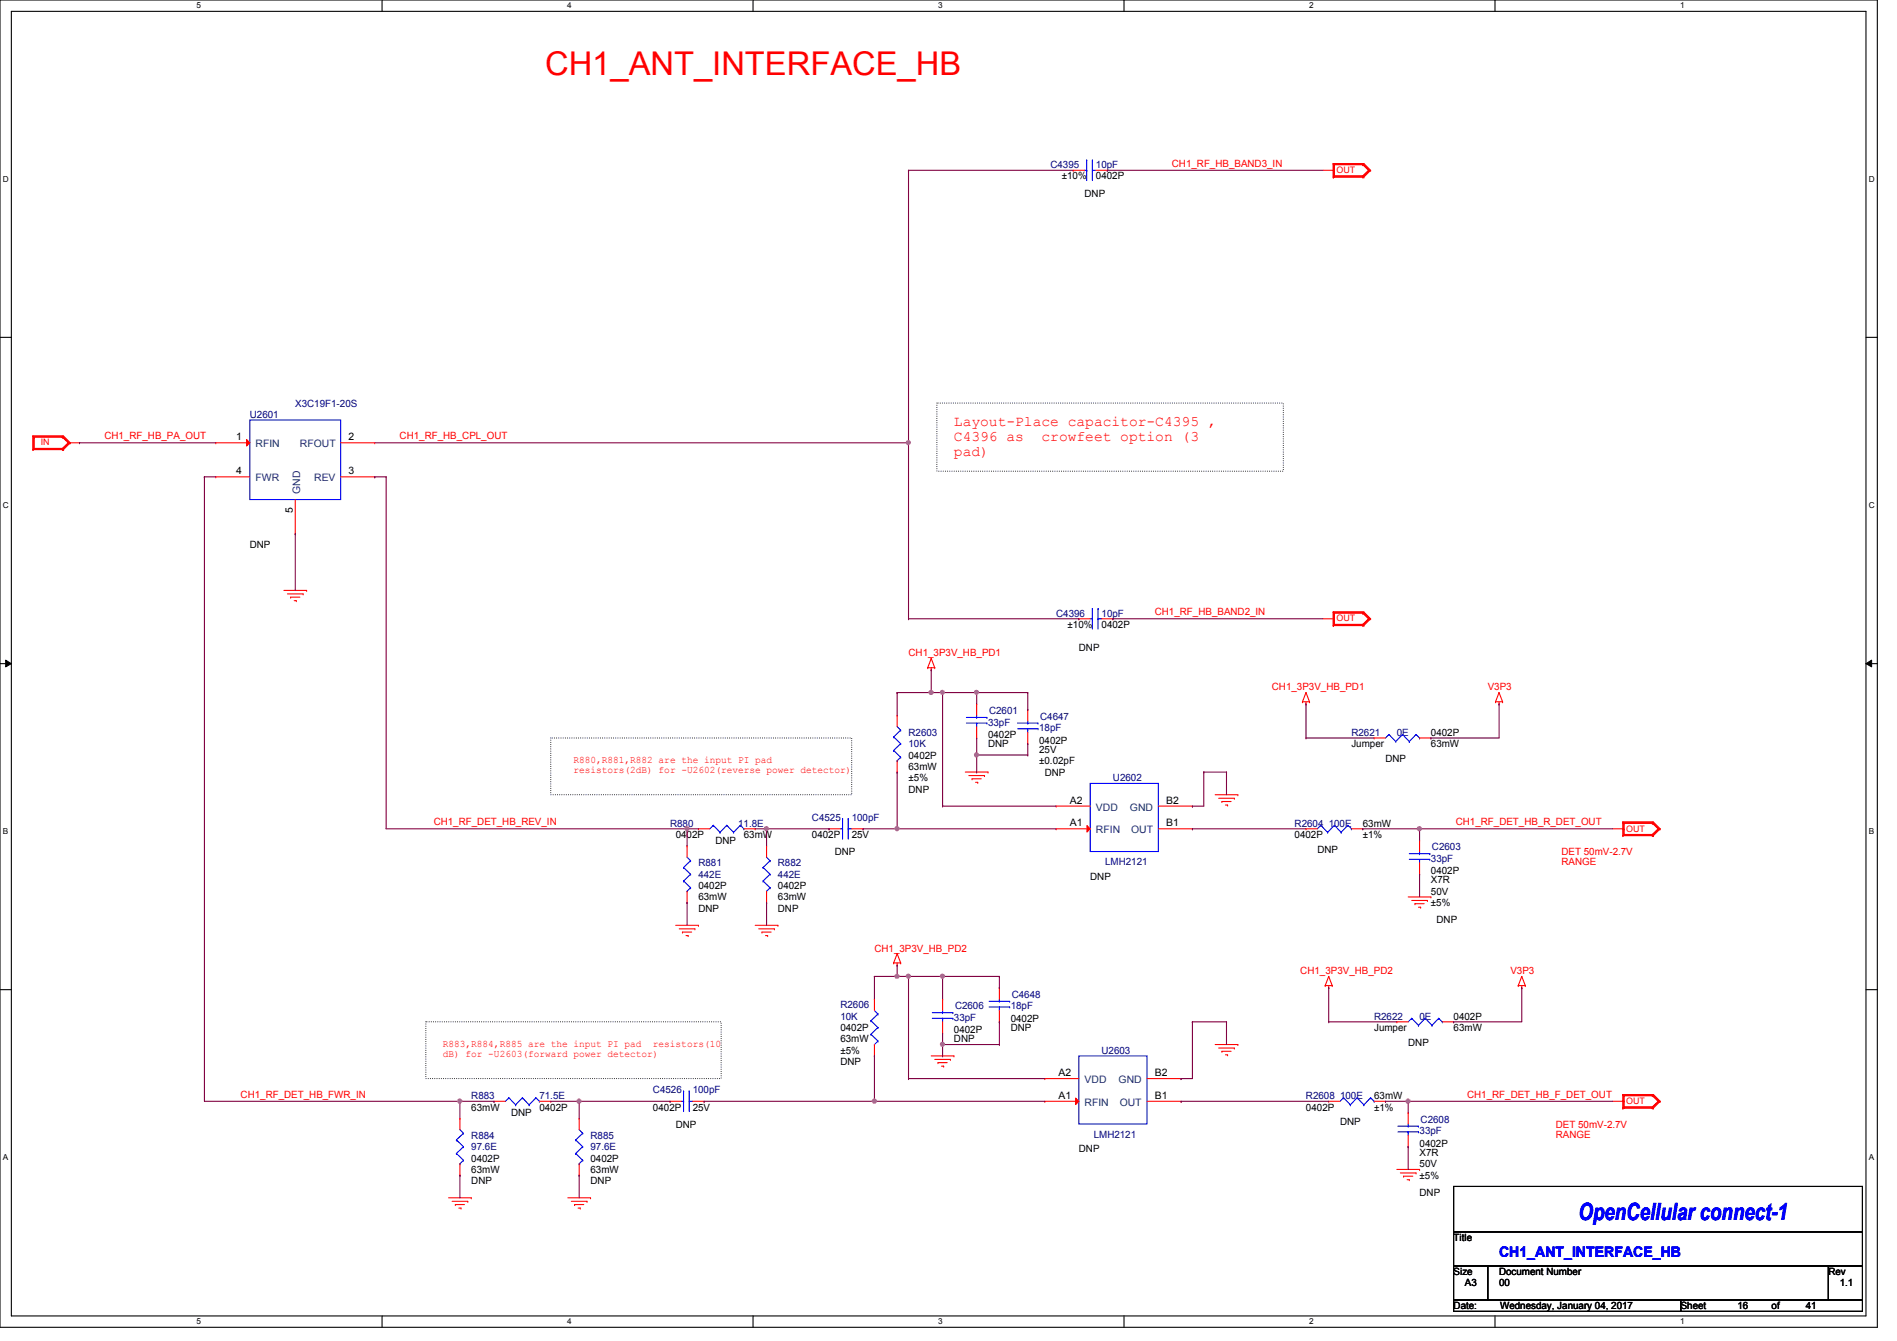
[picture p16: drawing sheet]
<svg xmlns="http://www.w3.org/2000/svg" width="297mm" height="210mm" viewBox="0 0 297 210" stroke-linecap="round" stroke-linejoin="round" font-family="sans-serif">
<defs><g id="words">
<text font-size="5.1" fill="#f00" x="85.3" y="11.7">CH1_ANT_INTERFACE_HB</text>
<text font-size="3.7" fill="#00f" x="247.1" y="191.1">OpenCellular connect-1</text>
<g font-size="2.3" fill="#f00">
<text x="149.4" y="66.8">Layout-Place capacitor-C4395 ,</text>
<text x="149.4" y="69">C4396 as</text>
<text x="149.4" y="71.3">pad)</text>
<text x="163.1" y="69">crowfeet option (3</text>
</g>
<text font-size="2.3" fill="#00f" x="234.7" y="196.8">CH1_ANT_INTERFACE_HB</text>
<g font-size="1.6" fill="#000080">
<text x="164.5" y="26.3">C4395</text>
<text x="171.6" y="26.3">10pF</text>
<text x="39.1" y="65.4">U2601</text>
<text x="46.2" y="63.7">X3C19F1-20S</text>
<text x="165.4" y="96.6">C4396</text>
<text x="172.5" y="96.6">10pF</text>
<text x="154.7" y="113.6">33pF</text>
<text x="154.9" y="111.8">C2601</text>
<text x="162.9" y="112.7">C4647</text>
<text x="142.2" y="115.2">R2603</text>
<text x="142.2" y="117">10K</text>
<text x="162.7" y="114.5">18pF</text>
<text x="211.6" y="115.2">R2621</text>
<text x="218.7" y="115.2">0E</text>
<text x="174.2" y="122.3">U2602</text>
<text x="104.9" y="129.5">R880</text>
<text x="115.6" y="129.5">11.8E</text>
<text x="127.1" y="128.6">C4525</text>
<text x="133.3" y="128.6">100pF</text>
<text x="202.7" y="129.5">R2604 100E</text>
<text x="109.3" y="135.7">R881</text>
<text x="109.3" y="137.5">442E</text>
<text x="121.8" y="135.7">R882</text>
<text x="121.8" y="137.5">442E</text>
<text x="173" y="135.5">LMH2121</text>
<text x="224" y="135">33pF</text>
<text x="224.2" y="133.2">C2603</text>
<text x="131.6" y="157.9">R2606</text>
<text x="131.6" y="159.7">10K</text>
<text x="149.4" y="159.9">33pF</text>
<text x="149.5" y="158.1">C2606</text>
<text x="158.2" y="158.1">18pF</text>
<text x="158.4" y="156.3">C4648</text>
<text x="215.1" y="159.7">R2622</text>
<text x="222.2" y="159.7">0E</text>
<text x="172.5" y="165">U2603</text>
<text x="73.8" y="172.1">R883</text>
<text x="84.5" y="172.1">71.5E</text>
<text x="102.2" y="171.2">C4526</text>
<text x="108.5" y="171.2">100pF</text>
<text x="204.5" y="172.1">R2608 100E</text>
<text x="73.8" y="178.4">R884</text>
<text x="92.5" y="178.4">R885</text>
<text x="171.2" y="178.2">LMH2121</text>
<text x="222.2" y="177.6">33pF</text>
<text x="222.4" y="175.9">C2608</text>
<text x="73.8" y="180.1">97.6E</text>
<text x="92.5" y="180.1">97.6E</text>
</g>
<g font-size="1.6">
<text x="166.2" y="28.1">±10%</text>
<text x="171.6" y="28.1">0402P</text>
<text x="169.8" y="30.8">DNP</text>
<text x="37" y="69">1</text>
<text x="54.6" y="69">2</text>
<text x="37" y="74.3">4</text>
<text x="54.6" y="74.3">3</text>
<text x="45.8" y="80.3" transform="rotate(-90 45.8 80.3)">5</text>
<text x="39.1" y="85.9">DNP</text>
<text x="167.1" y="98.3">±10%</text>
<text x="168.9" y="101.9">DNP</text>
<text x="172.5" y="98.3">0402P</text>
<text x="142.2" y="118.8">0402P</text>
<text x="154.7" y="115.6">0402P</text>
<text x="154.7" y="117">DNP</text>
<text x="162.7" y="116.5">0402P</text>
<text x="162.7" y="117.9">25V</text>
<text x="162.7" y="119.7">±0.02pF</text>
<text x="211.6" y="117">Jumper</text>
<text x="216.9" y="119.3">DNP</text>
<text x="224" y="115.2">0402P</text>
<text x="224" y="117">63mW</text>
<text x="142.2" y="120.6">63mW</text>
<text x="142.2" y="122.3">±5%</text>
<text x="142.2" y="124.1">DNP</text>
<text x="163.6" y="121.5">DNP</text>
<text x="167.5" y="125.9">A2</text>
<text x="182.6" y="125.9">B2</text>
<text x="105.8" y="131.2">0402P</text>
<text x="116.5" y="131.2">63mW</text>
<text x="127.1" y="131.2">0402P</text>
<text x="133.3" y="131.2">25V</text>
<text x="167.5" y="129.4">A1</text>
<text x="182.6" y="129.4">B1</text>
<text x="202.7" y="131.2">0402P</text>
<text x="213.4" y="131.2">±1%</text>
<text x="213.4" y="129.5">63mW</text>
<text x="112" y="132.1">DNP</text>
<text x="130.7" y="133.9">DNP</text>
<text x="170.7" y="137.8">DNP</text>
<text x="206.2" y="133.6">DNP</text>
<text x="224" y="136.9">0402P</text>
<text x="109.3" y="139.2">0402P</text>
<text x="109.3" y="141">63mW</text>
<text x="109.3" y="142.8">DNP</text>
<text x="121.8" y="139.2">0402P</text>
<text x="121.8" y="141">63mW</text>
<text x="121.8" y="142.8">DNP</text>
<text x="224" y="140.1">50V</text>
<text x="224" y="138.3">X7R</text>
<text x="224" y="141.9">±5%</text>
<text x="224.9" y="144.6">DNP</text>
<text x="131.6" y="161.5">0402P</text>
<text x="149.4" y="161.8">0402P</text>
<text x="158.2" y="160">0402P</text>
<text x="158.2" y="161.5">DNP</text>
<text x="215.1" y="161.5">Jumper</text>
<text x="227.6" y="159.7">0402P</text>
<text x="227.6" y="161.5">63mW</text>
<text x="131.6" y="163.2">63mW</text>
<text x="131.6" y="165">±5%</text>
<text x="131.6" y="166.8">DNP</text>
<text x="149.4" y="163.2">DNP</text>
<text x="220.5" y="163.8">DNP</text>
<text x="73.8" y="173.9">63mW</text>
<text x="84.5" y="173.9">0402P</text>
<text x="102.2" y="173.9">0402P</text>
<text x="108.5" y="173.9">25V</text>
<text x="165.7" y="168.5">A2</text>
<text x="165.7" y="172.1">A1</text>
<text x="180.8" y="168.5">B2</text>
<text x="180.8" y="172.1">B1</text>
<text x="204.5" y="173.9">0402P</text>
<text x="215.1" y="173.9">±1%</text>
<text x="215.1" y="172.1">63mW</text>
<text x="80" y="174.8">DNP</text>
<text x="105.8" y="176.6">DNP</text>
<text x="209.8" y="176.2">DNP</text>
<text x="222.2" y="179.6">0402P</text>
<text x="73.8" y="181.9">0402P</text>
<text x="73.8" y="183.7">63mW</text>
<text x="73.8" y="185.5">DNP</text>
<text x="92.5" y="181.9">0402P</text>
<text x="92.5" y="183.7">63mW</text>
<text x="92.5" y="185.5">DNP</text>
<text x="168.9" y="180.5">DNP</text>
<text x="222.2" y="182.8">50V</text>
<text x="222.2" y="181">X7R</text>
<text x="222.2" y="184.6">±5%</text>
<text x="222.2" y="187.2">DNP</text>
<text x="227.6" y="194.4">Title</text>
<text x="227.6" y="199.7">Size</text>
<text x="229.4" y="201.5">A3</text>
<text x="234.7" y="199.7">Document Number</text>
<text x="234.7" y="201.5">00</text>
<text x="286.3" y="199.7">Rev</text>
<text x="288" y="201.5">1.1</text>
<text x="227.6" y="205">Date:</text>
<text x="234.9" y="205">Wednesday, January 04, 2017</text>
<text x="263.1" y="205">Sheet</text>
<text x="272" y="205">16</text>
<text x="277.4" y="205">of</text>
<text x="282.7" y="205">41</text>
</g>
<g font-size="1.6" fill="#f00">
<text x="183.5" y="26.1">CH1_RF_HB_BAND3_IN</text>
<text x="16.3" y="68.8">CH1_RF_HB_PA_OUT</text>
<text x="62.6" y="68.8">CH1_RF_HB_CPL_OUT</text>
<text x="180.8" y="96.4">CH1_RF_HB_BAND2_IN</text>
<text x="142.2" y="102.8">CH1_3P3V_HB_PD1</text>
<text x="199.1" y="108.1">CH1_3P3V_HB_PD1</text>
<text x="232.9" y="108.1">V3P3</text>
<text x="89.8" y="119.5">R880,R881,R882 are the input PI pad</text>
<text x="89.8" y="121">resistors(2dB) for -U2602(reverse power detector)</text>
<text x="67.9" y="129.2">CH1_RF_DET_HB_REV_IN</text>
<text x="227.9" y="129.2">CH1_RF_DET_HB_R_DET_OUT</text>
<text x="244.5" y="133.9">DET 50mV-2.7V</text>
<text x="244.5" y="135.5">RANGE</text>
<text x="136.9" y="149">CH1_3P3V_HB_PD2</text>
<text x="203.6" y="152.6">CH1_3P3V_HB_PD2</text>
<text x="236.5" y="152.6">V3P3</text>
<text x="69.3" y="163.9">R883,R884,R885 are the input PI pad</text>
<text x="69.3" y="165.5">dB) for -U2603(forward power detector)</text>
<text x="102.2" y="163.9">resistors(10</text>
<text x="37.7" y="171.9">CH1_RF_DET_HB_FWR_IN</text>
<text x="229.7" y="171.9">CH1_RF_DET_HB_F_DET_OUT</text>
<text x="243.6" y="176.6">DET 50mV-2.7V</text>
<text x="243.6" y="178.2">RANGE</text>
</g>
<g font-size="1.6" fill="#004080">
<text x="40" y="70.1">RFIN</text>
<text x="46.9" y="70.1">RFOUT</text>
<text x="40" y="75.4">FWR</text>
<text x="47" y="77.3" transform="rotate(-90 47 77.3)">GND</text>
<text x="49.2" y="75.4">REV</text>
<text x="171.6" y="127">VDD</text>
<text x="171.6" y="130.5">RFIN</text>
<text x="176.9" y="127">GND</text>
<text x="177.1" y="130.5">OUT</text>
<text x="169.8" y="169.6">VDD</text>
<text x="169.8" y="173.2">RFIN</text>
<text x="175.1" y="169.6">GND</text>
<text x="175.3" y="173.2">OUT</text>
</g>
<g font-size="1.4" fill="#f00">
<text x="209.3" y="27.1">OUT</text>
<text x="6.4" y="69.8">IN</text>
<text x="209.3" y="97.3">OUT</text>
<text x="254.6" y="130.2">OUT</text>
<text x="254.6" y="172.9">OUT</text>
</g>
<g font-size="1.3">
<text x="30.8" y="1.3">5</text>
<text x="88.8" y="1.3">4</text>
<text x="146.9" y="1.3">3</text>
<text x="205" y="1.3">2</text>
<text x="263.1" y="1.3">1</text>
<text x=".5" y="28.4">D</text>
<text x="292.6" y="28.4">D</text>
<text x=".5" y="79.5">C</text>
<text x="292.6" y="79.5">C</text>
<text x=".5" y="130.6">B</text>
<text x="292.6" y="130.6">B</text>
<text x=".5" y="181.7">A</text>
<text x="292.6" y="181.7">A</text>
<text x="30.8" y="207.4">5</text>
<text x="88.8" y="207.4">4</text>
<text x="146.9" y="207.4">3</text>
<text x="205" y="207.4">2</text>
<text x="263.1" y="207.4">1</text>
</g>
</g></defs>
<path d="M0 0h293.9v207.9h-293.9zM1.8 1.8h290.3v204.3h-290.3z" fill="none" stroke="#000" stroke-width=".17"/>
<g fill="#fff">
<path d="M30.8 .2h.7v1.4h-.7z"/>
<path d="M30.8 206.2h.7v1.4h-.7z"/>
</g>
<path d="M59.8 0v1.8M59.8 206.1v1.8" fill="none" stroke="#000" stroke-width=".17"/>
<g fill="#fff">
<path d="M88.8 .2h.7v1.4h-.7z"/>
<path d="M88.8 206.2h.7v1.4h-.7z"/>
</g>
<path d="M117.9 0v1.8M117.9 206.1v1.8" fill="none" stroke="#000" stroke-width=".17"/>
<g fill="#fff">
<path d="M146.9 .2h.7v1.4h-.7z"/>
<path d="M146.9 206.2h.7v1.4h-.7z"/>
</g>
<path d="M176 0v1.8M176 206.1v1.8" fill="none" stroke="#000" stroke-width=".17"/>
<g fill="#fff">
<path d="M205 .2h.7v1.4h-.7z"/>
<path d="M205 206.2h.7v1.4h-.7z"/>
</g>
<path d="M234.1 0v1.8M234.1 206.1v1.8" fill="none" stroke="#000" stroke-width=".17"/>
<g fill="#fff">
<path d="M263.1 .2h.6v1.4h-.6z"/>
<path d="M263.1 206.2h.6v1.4h-.6z"/>
<path d="M.5 27.3h.9v1.4h-.9z"/>
<path d="M292.6 27.3h.9v1.4h-.9z"/>
<path d="M.5 78.4h.9v1.4h-.9z"/>
<path d="M292.6 78.4h.9v1.4h-.9z"/>
</g>
<path d="M0 52.8h1.8M292.1 52.8h1.8" fill="none" stroke="#000" stroke-width=".17"/>
<g fill="#fff">
<path d="M.5 129.5h.8v1.4h-.8z"/>
<path d="M292.6 129.5h.8v1.4h-.8z"/>
</g>
<path d="M0 103.9h1.8M292.1 103.9h1.8" fill="none" stroke="#000" stroke-width=".17"/>
<path d="M.9 103.4l.9 .5-.9 .5zM292.1 103.9l.9-.5v1z" fill="#000"/>
<path d="M.9 103.4l.9 .5-.9 .5zM292.1 103.9l.9-.5v1z" fill="none" stroke="#000" stroke-width=".16"/>
<g fill="#fff">
<path d="M.5 180.5h.8v1.4h-.8z"/>
<path d="M292.6 180.5h.8v1.4h-.8z"/>
</g>
<path d="M0 155h1.8M292.1 155h1.8M227.6 185.8h64v7.1h-64zM227.6 192.9h64v5.3h-64zM227.6 198.2h5.3v5.4h-5.3zM232.9 198.2h53.4v5.4h-53.4zM286.3 198.2h5.3v5.4h-5.3zM227.6 203.6h35.5v1.8h-35.5zM263.1 203.6h28.5v1.8h-28.5z" fill="none" stroke="#000" stroke-width=".17"/>
<path d="M146.7 63.1h54.2v10.7h-54.2zM86.2 115.6h47.1v8.9h-47.1zM66.7 160h46.2v8.9h-46.2z" fill="none" stroke="#000" stroke-width=".17" stroke-dasharray="0 .3"/>
<g fill="none" stroke="#f00" stroke-width=".17">
<path d="M207.1 26.7h1.8M208.7 25.6h.1M208.7 27.7h.1M208.7 25.6v2.1M208.7 25.6h4.8M208.7 27.7h4.8M208.9 26.7h.1M208.9 25.8h.1M208.9 27.6h.1M208.9 25.8v1.8M208.9 25.8h4.5M208.9 27.6h4.5"/>
<path d="M213.4 25.8h.1M213.4 25.6h.1M213.4 27.7h.1M213.4 27.6h.1M213.4 25.8l.8 .9M213.4 25.8l1 .9M213.4 25.6l1 1.1M213.5 25.6h.1M213.5 27.7h.1M213.5 25.6l1.1 1.1M214.2 26.7h.1M214.2 26.7l-.8 .9"/>
<path d="M214.4 26.7h.1M214.4 26.7l-1 .9M214.4 26.7l-1 1M214.6 26.7h.1M214.6 26.7l-1.1 1M5.2 68.3h.1M5.2 70.4h.1M5.2 68.3h4.7M5.2 68.3v2.1M5.2 70.4h4.7M5.3 68.5h.1M5.3 70.2h.1"/>
<path d="M5.3 68.5h4.5M5.3 68.5v1.7M5.3 70.2h4.5M9.8 68.5h.1M9.8 70.2h.1M9.8 68.3h.1M9.8 70.4h.1M9.8 68.5l.9 .8M9.8 68.5l1 .8M9.8 68.3l1 1M9.9 68.3h.1M9.9 70.4h.1"/>
<path d="M9.9 68.3l1.1 1M10.7 69.3h.1M10.7 69.3h1.7M10.7 69.3l-.9 .9M10.8 69.3h.1M10.8 69.3l-1 1.1M10.8 69.3l-1 .9M11 69.3h.1M11 69.3l-1.1 1.1M44.4 92.5h3.6M45 93h2.5M45.5 93.5h.1"/>
<path d="M45.5 93.5h1.4M46.1 94.1h.3M46.4 94.1h.1M47.5 93h.1M48 92.5h.1M207.1 96.9h1.8M208.7 95.8h.1M208.7 98h.1M208.7 95.8h4.8M208.7 95.8v2.2M208.7 98h4.8M208.9 96.9h.1"/>
<path d="M208.9 96h.1M208.9 97.8h.1M208.9 96h4.5M208.9 96v1.8M208.9 97.8h4.5M213.4 96h.1M213.4 95.8h.1M213.4 98h.1M213.4 97.8h.1M213.4 96l.8 .9M213.4 96l1 .9M213.4 95.8l1 1.1"/>
<path d="M213.5 95.8h.1M213.5 98h.1M213.5 95.8l1.1 1.1M214.2 96.9h.1M214.2 96.9l-.8 .9M214.4 96.9h.1M214.4 96.9l-1 .9M214.4 96.9l-1 1.1M214.6 96.9h.1M214.6 96.9l-1.1 1.1M145.2 104.6h.1M145.2 104.6h1.1"/>
<path d="M145.8 104.9h.1M145.8 103.1h.1M145.8 104.6v.3M145.8 103.1l-.6 1.5M145.8 103.1l.5 1.5M146.3 104.6h.1M203.9 109.9h.1M203.9 109.9h1.1M204.5 110.2h.1M204.5 108.5h.1M204.5 109.9v.3M204.5 108.5l-.6 1.4"/>
<path d="M204.5 108.5l.5 1.4M205 109.9h.1M234.1 109.9h.1M234.1 109.9h1.1M234.7 110.2h.1M234.7 108.5h.1M234.7 109.9v.3M234.7 108.5l-.6 1.4M234.7 108.5l.5 1.4M235.2 109.9h.1M151.1 120.9h3.6M151.7 121.5h2.4"/>
<path d="M152.2 122h.1M152.2 122h1.4M152.7 122.5h.4M153.1 122.5h.1M154.1 121.5h.1M154.7 120.9h.1M190.2 124.5h3.6M190.8 125h2.5M191.3 125.5h.1M191.3 125.5h1.4M191.9 126.1h.3M192.2 126.1h.1"/>
<path d="M193.3 125h.1M193.8 124.5h.1M252.5 129.8h1.8M254.1 128.7h.1M254.1 130.9h.1M254.1 128.7h4.8M254.1 128.7v2.2M254.1 130.9h4.8M254.3 129.8h.1M254.3 128.9h.1M254.3 130.7h.1M254.3 128.9h4.4"/>
<path d="M254.3 128.9v1.8M254.3 130.7h4.4M258.7 128.9h.1M258.7 128.7h.1M258.7 130.9h.1M258.7 130.7h.1M258.7 128.9l.9 .9M258.7 128.9l1.1 .9M258.7 128.7l1.1 1.1M258.9 128.7h.1M258.9 130.9h.1M258.9 128.7l1 1.1"/>
<path d="M259.6 129.8h.1M259.6 129.8l-.9 .9M259.8 129.8h.1M259.8 129.8l-1.1 .9M259.8 129.8l-1.1 1.1M259.9 129.8h.1M259.9 129.8l-1 1.1M105.8 144.9h3.5M106.3 145.5h2.5M106.8 146h.1M106.8 146h1.5M107.4 146.5h.3"/>
<path d="M107.7 146.5h.1M108.8 145.5h.1M109.3 144.9h.1M118.2 144.9h3.6M118.8 145.5h2.4M119.3 146h.1M119.3 146h1.4M119.8 146.5h.4M120.2 146.5h.1M121.2 145.5h.1M121.8 144.9h.1M139.9 150.8h.1"/>
<path d="M139.9 150.8h1.1M140.5 151.1h.1M140.5 149.4h.1M140.5 150.8v.3M140.5 149.4l-.6 1.4M140.5 149.4l.5 1.4M141 150.8h.1M207.5 154.3h.1M207.5 154.3h1.1M208 154.7h.1M208 152.9h.1M208 154.3v.4"/>
<path d="M208 152.9l-.5 1.4M208 152.9l.6 1.4M208.6 154.3h.1M220.5 140.5h3.5M221 141h2.5M221.5 141.5h.1M221.5 141.5h1.5M222.1 142.1h.3M222.4 142.1h.1M223.5 141h.1M224 140.5h.1M237.7 154.3h.1"/>
<path d="M237.7 154.3h1.1M238.3 154.7h.1M238.3 152.9h.1M238.3 154.3v.4M238.3 152.9l-.6 1.4M238.3 152.9l.5 1.4M238.8 154.3h.1M145.8 165.4h3.6M146.3 165.9h2.5M146.9 166.4h.1M146.9 166.4h1.4M147.4 167h.3"/>
<path d="M147.7 167h.1M148.8 165.9h.1M149.4 165.4h.1M190.2 163.6h3.6M190.8 164.1h2.5M191.3 164.6h.1M191.3 164.6h1.4M191.9 165.2h.3M192.2 165.2h.1M193.3 164.1h.1M193.8 163.6h.1M252.5 172.5h1.8"/>
<path d="M254.1 171.4h.1M254.1 173.5h.1M254.1 171.4v2.1M254.1 171.4h4.8M254.1 173.5h4.8M254.3 172.5h.1M254.3 171.6h.1M254.3 173.4h.1M254.3 171.6v1.8M254.3 171.6h4.4M254.3 173.4h4.4M258.7 171.6h.1"/>
<path d="M258.7 171.4h.1M258.7 173.5h.1M258.7 173.4h.1M258.7 171.6l.9 .9M258.7 171.6l1.1 .9M258.7 171.4l1.1 1.1M258.9 171.4h.1M258.9 173.5h.1M258.9 171.4l1 1.1M259.6 172.5h.1M259.6 172.5l-.9 .9M259.8 172.5h.1"/>
<path d="M259.8 172.5l-1.1 .9M259.8 172.5l-1.1 1M259.9 172.5h.1M259.9 172.5l-1 1M70.2 187.6h3.6M70.8 188.1h2.4M71.3 188.6h.1M71.3 188.6h1.4M71.8 189.2h.4M72.2 189.2h.1M73.2 188.1h.1M73.8 187.6h.1"/>
<path d="M88.9 187.6h3.6M89.5 188.1h2.4M90 188.6h.1M90 188.6h1.4M90.5 189.2h.3M90.8 189.2h.1M91.9 188.1h.1M92.5 187.6h.1M218.7 183.1h3.5M219.2 183.7h2.5M219.8 184.2h.1M219.8 184.2h1.4"/>
<path d="M220.3 184.7h.3M220.6 184.7h.1M221.7 183.7h.1M222.2 183.1h.1"/>
</g>
<path d="M39.1 65.8h14.2v12.4h-14.2z" fill="none" stroke="#00f" stroke-width=".17"/>
<path d="M38.6 68.8l.5 .5-.5 .5z" fill="#f00"/>
<g fill="none" stroke="#f00" stroke-width=".17">
<path d="M33.8 69.3h.1M33.8 74.7h.1M33.8 69.3h5.3M33.8 74.7h5.3M38.6 68.8l.5 .5-.5 .5zM46.2 78.2v5.4M53.3 69.3h5.4M53.3 74.7h5.4M58.7 69.3h.1M58.7 74.7h.1M46.2 83.6h.1M215.1 115.6h.1"/>
<path d="M215.1 115.6h1.8M222.2 115.6h1.8M224 115.6h.1M129.8 129.8h.1M129.8 129.8h1.8M133.3 129.8h1.8M135.1 129.8h.1M72 175.1h.1M72 175.1v1.8M163.6 168.9h.1M163.6 168.9h5.3M72 184h.1"/>
<path d="M72 182.2v1.8"/>
</g>
<g fill="none" stroke="#00f" stroke-width=".17">
<path d="M217.5 115h.1M217.5 115l1 1.1M217.5 115l-.6 .6M218.5 116.1h.1M219.6 115h.1M219.6 115l1 1.1M219.6 115l-1.1 1.1M220.6 116.1h.1M221.7 115h.1M221.7 115l.5 .6M221.7 115l-1.1 1.1M222.2 115.6h.1"/>
<path d="M131.6 129.8h.3M131.9 129.8h.1M131.9 128.2h.1M131.9 128.2v3.2M132.8 128.2h.1M132.8 129.8h.1M132.8 129.8h.5M132.8 128.2v3.2M71.5 178.5h.1M71.5 178.5l1.1 1.1M72 176.9l.6 .6M72.6 179.6h.1"/>
<path d="M72.6 177.5h.1M72.6 179.6l-1.1 1M72.6 177.5l-1.1 1M168.9 165.4h10.7v10.6h-10.7zM71.5 180.6h.1M71.5 180.6l1.1 1.1M72 182.2h.1M72.6 181.7h.1M72.6 181.7l-.6 .5"/>
</g>
<path d="M168.4 172l.5 .5-.5 .5z" fill="#f00"/>
<g fill="none" stroke="#f00" stroke-width=".17">
<path d="M168 26.7h.1M168 26.7h1.8M171.6 26.7h1.8M173.4 26.7h.1M168.9 96.9h.1M168.9 96.9h1.8M172.5 96.9h1.7M174.2 96.9h.1M152.9 110.2h.1M152.9 115.6h.1M152.9 110.2v1.8M152.9 113.8v1.8"/>
<path d="M109.3 129.8h.1M109.3 129.8h1.8M116.5 129.8h1.7M118.2 129.8h.1M165.4 126.2h.1M165.4 126.2h5.3M204.5 129.8h.1M204.5 129.8h1.7M211.6 129.8h1.8M213.4 129.8h.1M136.9 156.5h.1M136.9 156.5v1.7"/>
<path d="M136.9 165.4h.1M136.9 163.6v1.8M163.6 172.5h.1M163.6 172.5h5.3M168.4 172l.5 .5-.5 .5zM179.6 172.5h5.3M179.6 168.9h5.3M184.9 168.9h.1M184.9 172.5h.1M220.5 174.2h.1M220.5 179.6h.1M220.5 174.2v1.8"/>
<path d="M220.5 177.8v1.8"/>
</g>
<g fill="none" stroke="#00f" stroke-width=".17">
<path d="M169.8 26.7h.3M170.1 26.7h.1M170.1 25.1h.1M170.1 25.1v3.2M171 25.1h.1M171 26.7h.1M171 26.7h.6M171 25.1v3.2M170.7 96.9h.3M171 96.9h.1M171 95.3h.1M171 95.3v3.2"/>
<path d="M171.9 95.3h.1M171.9 96.9h.1M171.9 96.9h.6M171.9 95.3v3.2M151.3 113.2h3.2M151.3 112.4h3.2M152.9 112.4h.1M152.9 113.2h.1M152.9 112v.4M152.9 113.2v.6M154.5 113.2h.1M154.5 112.4h.1"/>
<path d="M111.7 129.2h.1M111.7 129.2l1 1.1M111.7 129.2l-.6 .6M112.7 130.3h.1M113.8 129.2h.1M113.8 129.2l1.1 1.1M113.8 129.2l-1.1 1.1M114.9 130.3h.1M115.9 129.2h.1M115.9 129.2l.6 .6M115.9 129.2l-1 1.1M116.5 129.8h.1"/>
<path d="M170.7 122.7h10.7v10.6h-10.7zM206.8 129.2h.1M206.8 129.2l1.1 1.1M206.8 129.2l-.6 .6M207.9 130.3h.1M208.9 129.2h.1M208.9 129.2l1.1 1.1M208.9 129.2l-1 1.1M210 130.3h.1M211 129.2h.1M211 129.2l.6 .6M211 129.2l-1 1.1"/>
<path d="M211.6 129.8h.1M136.4 159.9h.1M136.4 159.9l1.1 1M136.9 158.2l.6 .6M137.5 158.8h.1M137.5 158.8l-1.1 1.1M136.4 162h.1M136.4 162l1.1 1M136.9 163.6h.1M137.5 163h.1M137.5 160.9h.1M137.5 163l-.6 .6"/>
<path d="M137.5 160.9l-1.1 1.1M218.9 177.2h3.2M218.9 176.4h3.2M220.5 176.4h.1M220.5 177.2h.1M220.5 176v.4M220.5 177.2v.6M222.1 177.2h.1M222.1 176.4h.1"/>
</g>
<path d="M170.2 129.3l.5 .5-.5 .5z" fill="#f00"/>
<g fill="none" stroke="#f00" stroke-width=".17">
<path d="M140.5 112h.1M140.5 112v1.8M140.5 119.1v1.8M160.9 111.1h.1M160.9 116.5h.1M160.9 111.1v1.8M160.9 114.7v1.8M107.6 132.5h.1M107.6 132.5v1.7M107.6 139.6v1.8M120 132.5h.1M120 132.5v1.7"/>
<path d="M120 139.6v1.8M140.5 120.9h.1M165.4 129.8h.1M165.4 129.8h5.3M170.2 129.3l.5 .5-.5 .5zM181.4 129.8h5.3M181.4 126.2h5.3M186.7 126.2h.1M186.7 129.8h.1M222.2 131.6h.1M222.2 136.9h.1M222.2 131.6v1.7"/>
<path d="M222.2 135.1v1.8M107.6 141.4h.1M120 141.4h.1M147.6 156.5h.1M147.6 156.5v1.7M156.5 154.7h.1M156.5 154.7v1.8M156.5 158.2v1.8M77.3 172.5h.1M77.3 172.5h1.8M84.5 172.5h1.7M86.2 172.5h.1"/>
<path d="M90.7 175.1h.1M90.7 175.1v1.8M104.9 172.5h.1M104.9 172.5h1.8M108.5 172.5h1.7M110.2 172.5h.1M147.6 161.8h.1M147.6 160v1.8M156.5 160h.1M208 172.5h.1M208 172.5h1.8M215.1 172.5h1.8"/>
<path d="M216.9 172.5h.1M218.7 160h.1M218.7 160h1.8M225.8 160h1.8M227.6 160h.1M90.7 184h.1M90.7 182.2v1.8"/>
</g>
<g fill="none" stroke="#00f" stroke-width=".17">
<path d="M139.9 117.5h.1M139.9 115.4h.1M139.9 117.5l1.1 1.1M139.9 115.4l1.1 1.1M140.5 119.1h.1M140.5 113.8l.5 .5M141 118.6h.1M141 116.5h.1M141 114.3h.1M141 118.6l-.5 .5M141 116.5l-1.1 1M141 114.3l-1.1 1.1"/>
<path d="M159.3 114.1h3.2M159.3 113.2h3.2M160.9 113.2h.1M160.9 114.1h.1M160.9 112.9v.3M160.9 114.1v.6M162.5 114.1h.1M162.5 113.2h.1M107 138h.1M107 135.8h.1M107 138l1.1 1M107 135.8l1.1 1.1"/>
<path d="M107.6 139.6h.1M107.6 134.2l.5 .6M108.1 139h.1M108.1 136.9h.1M108.1 134.8h.1M108.1 139l-.5 .6M108.1 136.9l-1.1 1.1M108.1 134.8l-1.1 1M119.5 138h.1M119.5 135.8h.1M119.5 138l1.1 1M119.5 135.8l1.1 1.1"/>
<path d="M120 139.6h.1M120 134.2l.6 .6M120.6 139h.1M120.6 136.9h.1M120.6 134.8h.1M120.6 139l-.6 .6M120.6 136.9l-1.1 1.1M120.6 134.8l-1.1 1M220.6 134.6h3.3M220.6 133.7h3.3M222.2 133.7h.1M222.2 134.6h.1"/>
<path d="M222.2 133.3v.4M222.2 134.6v.5M223.9 134.6h.1M223.9 133.7h.1M146 159.5h3.2M146 158.6h3.2M147.6 158.6h.1M147.6 159.5h.1M147.6 158.2v.4M147.6 159.5v.5M149.2 159.5h.1M149.2 158.6h.1"/>
<path d="M154.9 157.7h3.2M154.9 156.8h3.2M156.5 156.8h.1M156.5 157.7h.1M156.5 156.5v.3M156.5 157.7v.5M158.1 157.7h.1M158.1 156.8h.1M221 159.5h.1M221 159.5l1.1 1.1M221 159.5l-.5 .5M223.1 159.5h.1"/>
<path d="M223.1 159.5l1.1 1.1M223.1 159.5l-1 1.1M225.3 159.5h.1M225.3 159.5l.5 .5M225.3 159.5l-1.1 1.1M79.7 171.9h.1M79.7 171.9l1 1.1M79.7 171.9l-.6 .6M80.7 173h.1M81.8 171.9h.1M81.8 171.9l1 1.1M81.8 171.9l-1.1 1.1"/>
<path d="M82.8 173h.1M83.9 171.9h.1M83.9 171.9l.6 .6M83.9 171.9l-1.1 1.1M84.5 172.5h.1M90.1 178.5h.1M90.1 178.5l1.1 1.1M90.7 176.9l.5 .6M91.2 179.6h.1M91.2 177.5h.1M91.2 179.6l-1.1 1M91.2 177.5l-1.1 1"/>
<path d="M106.7 172.5h.3M107 172.5h.1M107 170.9h.1M107 170.9v3.2M107.9 170.9h.1M107.9 172.5h.1M107.9 172.5h.6M107.9 170.9v3.2M210.4 171.9h.1M210.4 171.9l1 1.1M210.4 171.9l-.6 .6M211.4 173h.1"/>
<path d="M212.5 171.9h.1M212.5 171.9l1 1.1M212.5 171.9l-1.1 1.1M213.5 173h.1M214.6 171.9h.1M214.6 171.9l.5 .6M214.6 171.9l-1.1 1.1M215.1 172.5h.1M222.1 160.6h.1M224.2 160.6h.1M225.8 160h.1M90.1 180.6h.1"/>
<path d="M90.1 180.6l1.1 1.1M90.7 182.2h.1M91.2 181.7h.1M91.2 181.7l-.5 .5"/>
</g>
<path d="M12.4 69.3h.1M12.4 69.3h21.4M32 74.7h.1M32 74.7v97.8h40M60.5 74.7h.1M60.5 74.7v55.1h47.1M107.6 129.8h.1M72 172.5h.1" fill="none" stroke="#800040" stroke-width=".17"/>
<circle cx="107.5" cy="129.8" r=".32" fill="#f0f"/>
<circle cx="107.5" cy="129.8" r=".32" fill="none" stroke="#f0f" stroke-width=".17"/>
<path d="M46.2 83.6h.1M46.2 83.6v8.9M118.2 129.8h1.8M120 129.8h.1M135.1 129.8h.1M135.1 129.8h5.4M213.4 129.8h.1M213.4 129.8h8.8" fill="none" stroke="#800040" stroke-width=".17"/>
<circle cx="222.2" cy="129.8" r=".32" fill="#f0f"/>
<circle cx="222.2" cy="129.8" r=".32" fill="none" stroke="#f0f" stroke-width=".17"/>
<path d="M140.5 108.5h.1M140.5 108.5v3.5M145.8 104.9h.1M145.8 104.9v3.6h-5.3M140.5 120.9h.1M140.5 120.9v8.9M222.2 129.8h.1M222.2 136.9h.1M222.2 129.8h30.3M222.2 136.9v3.6" fill="none" stroke="#800040" stroke-width=".17"/>
<circle cx="145.8" cy="108.4" r=".32" fill="#f0f"/>
<circle cx="145.8" cy="108.4" r=".32" fill="none" stroke="#f0f" stroke-width=".17"/>
<g fill="none" stroke="#800040" stroke-width=".17">
<path d="M145.8 108.5h.1M145.8 108.5h1.8M152.9 108.5h.1M152.9 108.5v1.7M147.6 126.2h.1M147.6 126.2h17.8M188.5 120.9h.1M188.5 120.9v5.3M188.5 120.9h3.5M192 120.9h.1M192 120.9v3.6M136.9 152.9h.1"/>
<path d="M136.9 152.9h5.3M140.5 152.9h.1M110.2 172.5h.1M136.9 165.4h.1M136.9 165.4v7.1h-26.7"/>
</g>
<circle cx="140.4" cy="152.9" r=".32" fill="#f0f"/>
<circle cx="140.4" cy="152.9" r=".32" fill="none" stroke="#f0f" stroke-width=".17"/>
<path d="M136.9 152.9h.1M136.9 152.9v3.6M142.2 152.9h.1M142.2 152.9h5.4M147.6 152.9h.1M147.6 152.9v3.6M90.7 172.5h14.2M104.9 172.5h.1M142.2 168.9h.1M142.2 168.9h21.4" fill="none" stroke="#800040" stroke-width=".17"/>
<circle cx="90.7" cy="172.4" r=".32" fill="#f0f"/>
<circle cx="90.7" cy="172.4" r=".32" fill="none" stroke="#f0f" stroke-width=".17"/>
<path d="M186.7 160h.1M186.7 160v8.9M186.7 160h5.3M192 160h.1M192 160v3.6M220.5 172.5h.1M220.5 172.5h32" fill="none" stroke="#800040" stroke-width=".17"/>
<circle cx="220.4" cy="172.4" r=".32" fill="#f0f"/>
<circle cx="220.4" cy="172.4" r=".32" fill="none" stroke="#f0f" stroke-width=".17"/>
<path d="M152.9 118.2h.1M152.9 115.6v2.6M136.9 172.5h.1M136.9 172.5h26.7M147.6 163.6h.1M147.6 161.8v1.8M184.9 172.5h.1M184.9 172.5h23.1M216.9 172.5h.1M216.9 172.5h3.6" fill="none" stroke="#800040" stroke-width=".17"/>
<circle cx="136.9" cy="172.4" r=".32" fill="#f0f"/>
<circle cx="136.9" cy="172.4" r=".32" fill="none" stroke="#f0f" stroke-width=".17"/>
<path d="M142.2 152.9h.1M142.2 152.9v16M220.5 179.6h.1M220.5 179.6v3.5" fill="none" stroke="#800040" stroke-width=".17"/>
<circle cx="142.2" cy="152.9" r=".32" fill="#f0f"/>
<circle cx="142.2" cy="152.9" r=".32" fill="none" stroke="#f0f" stroke-width=".17"/>
<path d="M140.5 129.8h.1M140.5 129.8h24.9M140.5 151.1h.1M140.5 151.1v1.8" fill="none" stroke="#800040" stroke-width=".17"/>
<circle cx="140.4" cy="129.8" r=".32" fill="#f0f"/>
<circle cx="140.4" cy="129.8" r=".32" fill="none" stroke="#f0f" stroke-width=".17"/>
<path d="M147.6 108.5h.1M147.6 108.5v17.7M147.6 108.5h5.3M152.9 108.5h.1" fill="none" stroke="#800040" stroke-width=".17"/>
<circle cx="147.5" cy="108.4" r=".32" fill="#f0f"/>
<circle cx="147.5" cy="108.4" r=".32" fill="none" stroke="#f0f" stroke-width=".17"/>
<circle cx="152.9" cy="108.4" r=".32" fill="#f0f"/>
<circle cx="152.9" cy="108.4" r=".32" fill="none" stroke="#f0f" stroke-width=".17"/>
<g fill="none" stroke="#800040" stroke-width=".17">
<path d="M142.2 26.7h.1M142.2 26.7h25.8M142.2 26.7v42.6M32 74.7h.1M32 74.7h1.8M58.7 74.7h.1M58.7 74.7h1.8M58.7 69.3h83.5M142.2 69.3h.1M142.2 96.9h26.7M168.9 96.9h.1M204.5 115.6h.1"/>
<path d="M204.5 110.2h.1M204.5 115.6h10.6M204.5 110.2v5.4M224 115.6h.1M234.7 110.2h.1M234.7 110.2v5.4h-10.7M186.7 129.8h.1M186.7 126.2h.1M186.7 129.8h17.8M186.7 126.2h1.8M222.2 129.8h.1M222.2 129.8v1.8"/>
<path d="M208 154.7h.1M208 154.7v5.3M238.3 154.7h.1M238.3 154.7v5.3h-10.7M184.9 168.9h.1M184.9 168.9h1.8M208 160h.1M208 160h10.7M220.5 172.5h.1M220.5 172.5v1.7M227.6 160h.1"/>
</g>
<circle cx="142.2" cy="69.3" r=".32" fill="#f0f"/>
<circle cx="142.2" cy="69.3" r=".32" fill="none" stroke="#f0f" stroke-width=".17"/>
<path d="M173.4 26.7h.1M173.4 26.7h33.7M142.2 69.3v27.6M142.2 96.9h.1M174.2 96.9h.1M174.2 96.9h32.9M72 172.5h.1M72 172.5v2.6M72 172.5h5.3M77.3 172.5h.1M86.2 172.5h4.5M90.7 172.5h.1" fill="none" stroke="#800040" stroke-width=".17"/>
<circle cx="72" cy="172.4" r=".32" fill="#f0f"/>
<circle cx="72" cy="172.4" r=".32" fill="none" stroke="#f0f" stroke-width=".17"/>
<g fill="none" stroke="#800040" stroke-width=".17">
<path d="M107.6 129.8h.1M107.6 129.8v2.7M107.6 129.8h1.7M120 129.8h.1M120 129.8h9.8M120 129.8v2.7M129.8 129.8h.1M90.7 172.5h.1M90.7 172.5v2.6M72 184h.1M72 184v3.6M90.7 184h.1"/>
<path d="M90.7 184v3.6"/>
</g>
<circle cx="120" cy="129.8" r=".32" fill="#f0f"/>
<circle cx="120" cy="129.8" r=".32" fill="none" stroke="#f0f" stroke-width=".17"/>
<g fill="none" stroke="#800040" stroke-width=".17">
<path d="M152.9 108.5h8M160.9 111.1h.1M160.9 108.5h.1M160.9 118.2h.1M160.9 116.5h.1M160.9 108.5v2.6M160.9 116.5v1.7M160.9 118.2h-8v2.7M152.9 120.9h.1M107.6 141.4h.1M107.6 141.4v3.5M120 141.4h.1"/>
<path d="M120 141.4v3.5"/>
</g>
<circle cx="152.9" cy="118.2" r=".32" fill="#f0f"/>
<circle cx="152.9" cy="118.2" r=".32" fill="none" stroke="#f0f" stroke-width=".17"/>
<path d="M147.6 152.9h8.9M156.5 152.9h.1" fill="none" stroke="#800040" stroke-width=".17"/>
<circle cx="147.5" cy="152.9" r=".32" fill="#f0f"/>
<circle cx="147.5" cy="152.9" r=".32" fill="none" stroke="#f0f" stroke-width=".17"/>
<path d="M156.5 154.7h.1M156.5 152.9v1.8M147.6 163.6h8.9M156.5 163.6h.1" fill="none" stroke="#800040" stroke-width=".17"/>
<circle cx="147.5" cy="163.5" r=".32" fill="#f0f"/>
<circle cx="147.5" cy="163.5" r=".32" fill="none" stroke="#f0f" stroke-width=".17"/>
<path d="M147.6 165.4h.1M147.6 163.6v1.8M156.5 160h.1M156.5 160v3.6" fill="none" stroke="#800040" stroke-width=".17"/>
<circle cx="107.5" cy="129.8" r=".32" fill="#f0f"/>
<circle cx="107.5" cy="129.8" r=".32" fill="none" stroke="#f0f" stroke-width=".17"/>
<circle cx="222.2" cy="129.8" r=".32" fill="#f0f"/>
<circle cx="222.2" cy="129.8" r=".32" fill="none" stroke="#f0f" stroke-width=".17"/>
<circle cx="145.8" cy="108.4" r=".32" fill="#f0f"/>
<circle cx="145.8" cy="108.4" r=".32" fill="none" stroke="#f0f" stroke-width=".17"/>
<circle cx="140.4" cy="152.9" r=".32" fill="#f0f"/>
<circle cx="140.4" cy="152.9" r=".32" fill="none" stroke="#f0f" stroke-width=".17"/>
<circle cx="90.7" cy="172.4" r=".32" fill="#f0f"/>
<circle cx="90.7" cy="172.4" r=".32" fill="none" stroke="#f0f" stroke-width=".17"/>
<circle cx="220.4" cy="172.4" r=".32" fill="#f0f"/>
<circle cx="220.4" cy="172.4" r=".32" fill="none" stroke="#f0f" stroke-width=".17"/>
<circle cx="136.9" cy="172.4" r=".32" fill="#f0f"/>
<circle cx="136.9" cy="172.4" r=".32" fill="none" stroke="#f0f" stroke-width=".17"/>
<circle cx="142.2" cy="152.9" r=".32" fill="#f0f"/>
<circle cx="142.2" cy="152.9" r=".32" fill="none" stroke="#f0f" stroke-width=".17"/>
<circle cx="140.4" cy="129.8" r=".32" fill="#f0f"/>
<circle cx="140.4" cy="129.8" r=".32" fill="none" stroke="#f0f" stroke-width=".17"/>
<circle cx="147.5" cy="108.4" r=".32" fill="#f0f"/>
<circle cx="147.5" cy="108.4" r=".32" fill="none" stroke="#f0f" stroke-width=".17"/>
<circle cx="152.9" cy="108.4" r=".32" fill="#f0f"/>
<circle cx="152.9" cy="108.4" r=".32" fill="none" stroke="#f0f" stroke-width=".17"/>
<circle cx="142.2" cy="69.3" r=".32" fill="#f0f"/>
<circle cx="142.2" cy="69.3" r=".32" fill="none" stroke="#f0f" stroke-width=".17"/>
<circle cx="72" cy="172.4" r=".32" fill="#f0f"/>
<circle cx="72" cy="172.4" r=".32" fill="none" stroke="#f0f" stroke-width=".17"/>
<circle cx="120" cy="129.8" r=".32" fill="#f0f"/>
<circle cx="120" cy="129.8" r=".32" fill="none" stroke="#f0f" stroke-width=".17"/>
<circle cx="152.9" cy="118.2" r=".32" fill="#f0f"/>
<circle cx="152.9" cy="118.2" r=".32" fill="none" stroke="#f0f" stroke-width=".17"/>
<circle cx="147.5" cy="152.9" r=".32" fill="#f0f"/>
<circle cx="147.5" cy="152.9" r=".32" fill="none" stroke="#f0f" stroke-width=".17"/>
<circle cx="147.5" cy="163.5" r=".32" fill="#f0f"/>
<circle cx="147.5" cy="163.5" r=".32" fill="none" stroke="#f0f" stroke-width=".17"/>
<use href="#words"/>
</svg>
